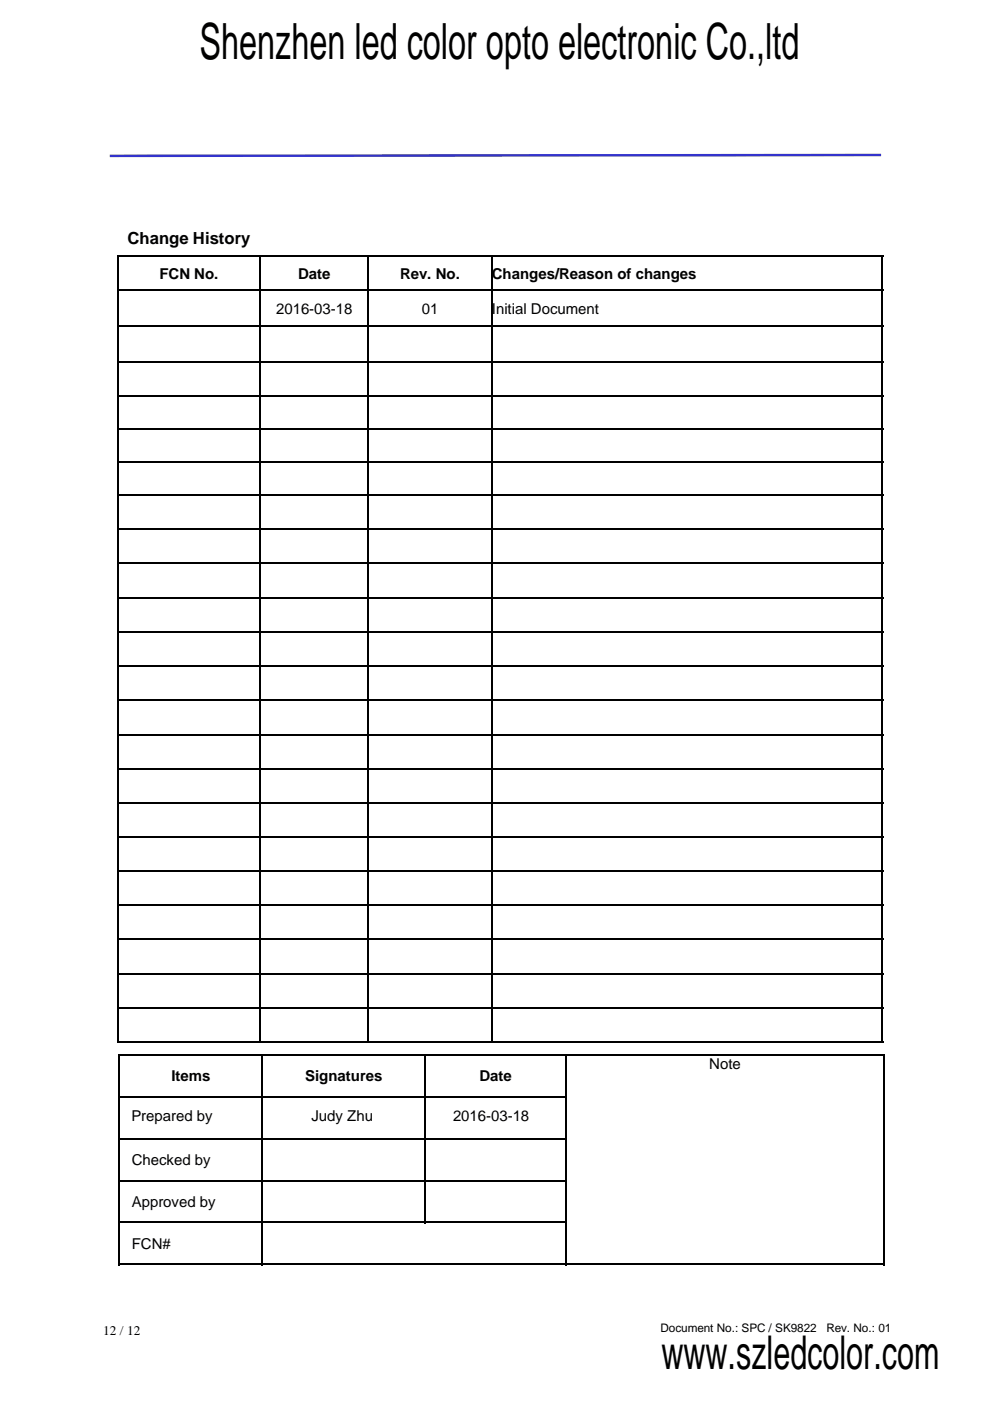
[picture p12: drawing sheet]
<svg xmlns="http://www.w3.org/2000/svg" width="210mm" height="297mm" viewBox="0 0 210 297" stroke-linecap="round" stroke-linejoin="round" font-family="sans-serif">
<defs><g id="words">
<text font-size="10.6" x="42.3" y="12.5">Shenzhen led color opto electronic Co.,ltd</text>
<text font-size="9.9" x="140.3" y="290.3">www.szledcolor.com</text>
<text font-size="3.5" x="27.1" y="51.7">Change History</text>
<g font-size="3.2">
<text x="33.8" y="59.1">FCN No.</text>
<text x="63.2" y="59.1">Date</text>
<text x="84.9" y="59.1">Rev. No.</text>
<text x="104.3" y="59.1">Changes/Reason of changes</text>
<text x="58.6" y="66.5">2016-03-18</text>
<text x="89.5" y="66.5">01</text>
<text x="104.3" y="66.5">Initial Document</text>
<text x="150.4" y="226.7">Note</text>
<text x="36.3" y="229.3">Items</text>
<text x="64.7" y="229.3">Signatures</text>
<text x="101.7" y="229.3">Date</text>
<text x="27.9" y="237.6">Prepared by</text>
<text x="66.1" y="237.6">Judy Zhu</text>
<text x="96.1" y="237.6">2016-03-18</text>
<text x="28" y="247.1">Checked by</text>
<text x="28" y="255.9">Approved by</text>
<text x="28" y="264.8">FCN#</text>
</g>
<text font-size="2.8" x="21.9" y="283.1">12 / 12</text>
<g font-size="2.5">
<text x="140.1" y="282.3">Document No.: SPC / SK9822</text>
<text x="175.3" y="282.3">Rev. No.: 01</text>
</g>
</g></defs>
<path d="M23.3 32.8l163.6-.2v.5l-163.6 .2z" fill="#33c"/>
<g fill="none" stroke="#000" stroke-width=".28">
<path d="M55.2 54.1v167M78.1 54.1v167M104.3 54.1v167M24.8 69.2h162.5M24.8 76.8h162.5M24.8 90.9h162.5M24.8 98h162.5M24.8 112.1h162.5M24.8 126.8h162.5M24.8 141.2h162.5M24.8 148.5h162.5M24.8 163h162.5"/>
<path d="M24.8 170.2h162.5M24.8 191.9h162.5M24.8 213.7h162.5M25.1 232.5h95.1M55.7 223.5v44.8M90.2 223.5v35.8M25.1 259.2h95.1"/>
</g>
<g fill="none" stroke="#000" stroke-width=".25">
<path d="M24.8 61.5h162.5M24.8 83.9h162.5M24.8 105.1h162.5M24.8 119.3h162.5M24.8 134h162.5M24.8 155.8h162.5M24.8 177.5h162.5M24.8 184.7h162.5M24.8 199.2h162.5M24.8 206.4h162.5M120.1 223.5v44.8M25.1 241.4h95.1"/>
<path d="M25.1 250.4h95.1"/>
</g>
<path d="M24.8 54.3h162.5M25 54.1v167M187.1 54.1v167M24.8 220.9h162.5M25.1 223.6h162.6M187.5 223.5v44.8M25.1 268.1h162.6" fill="none" stroke="#000" stroke-width=".36"/>
<path d="M25.3 223.5v44.8" fill="none" stroke="#000" stroke-width=".34"/>
<use href="#words"/>
</svg>
